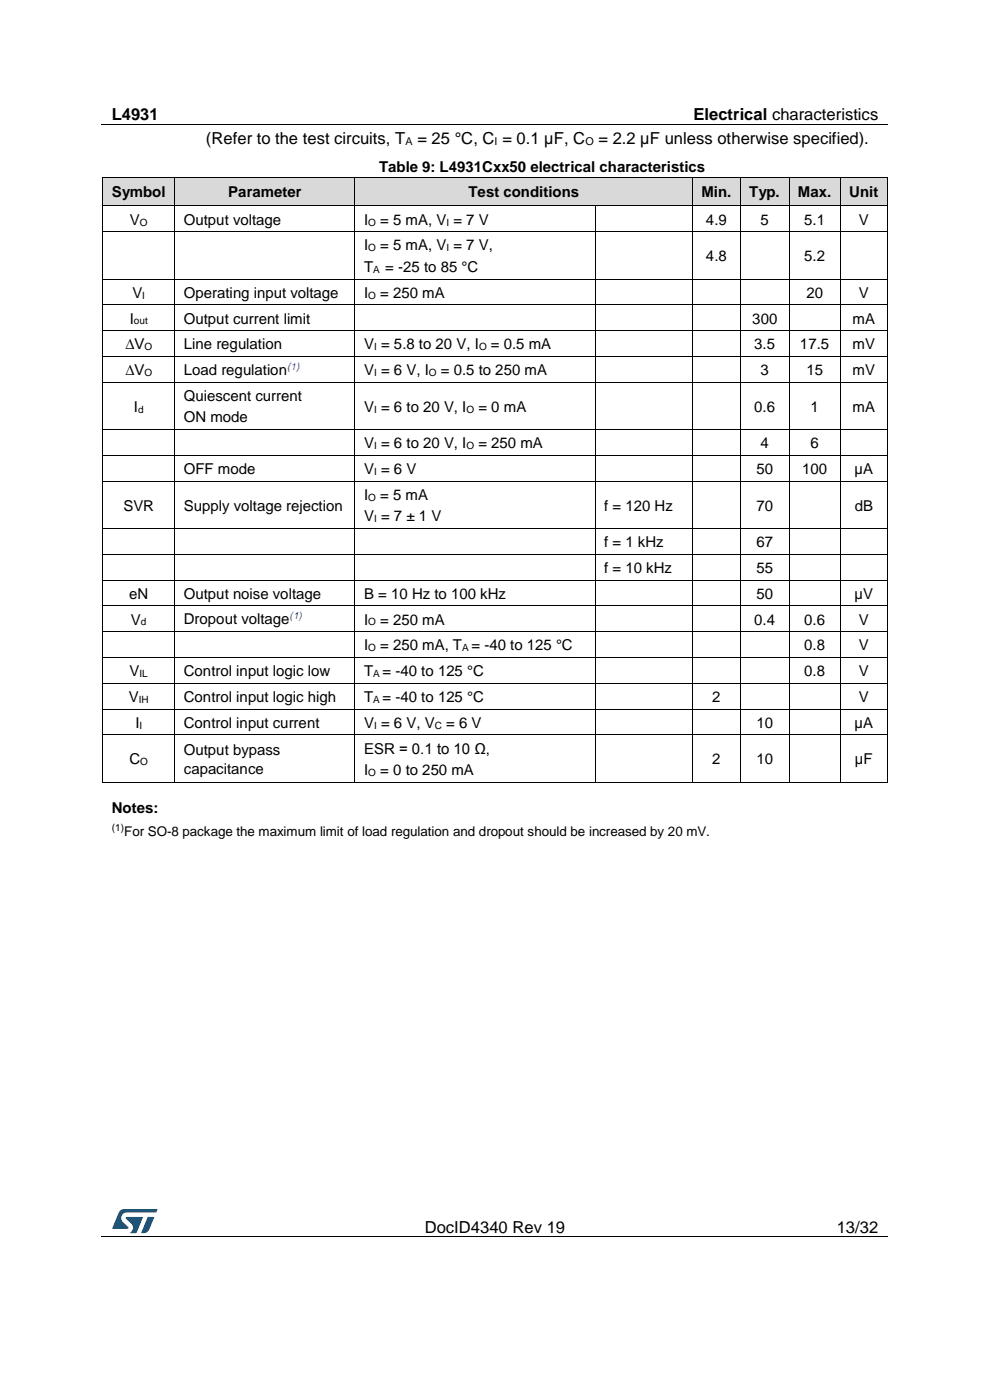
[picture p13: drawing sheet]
<svg xmlns="http://www.w3.org/2000/svg" width="210mm" height="297mm" viewBox="0 0 210 297" stroke-linecap="round" stroke-linejoin="round" font-family="sans-serif">
<defs><g id="words">
<g font-size="3.5">
<text x="23.7" y="25.5">L4931</text>
<text x="147.1" y="25.5">Electrical characteristics</text>
<text x="43.7" y="30.6">(Refer to the test circuits, T</text>
<text x="88.5" y="30.6">= 25 °C, C = 0.1 µF, C</text>
<text x="126.9" y="30.6">= 2.2 µF unless otherwise specified).</text>
<text x="90.1" y="261.5">DocID4340 Rev 19</text>
<text x="177.5" y="261.5">13/32</text>
</g>
<g font-size="3.2">
<text x="23.7" y="41.7">Symbol</text>
<text x="48.4" y="41.7">Parameter</text>
<text x="80.4" y="36.4">Table 9: L4931Cxx50 electrical characteristics</text>
<text x="99.4" y="41.7">Test conditions</text>
<text x="148.8" y="41.7">Min.</text>
<text x="159" y="41.7">Typ.</text>
<text x="169.3" y="41.7">Max.</text>
<text x="180.2" y="41.7">Unit</text>
<text x="27.6" y="47.7">V</text>
<text x="39" y="47.7">Output voltage</text>
<text x="77.2" y="47.7">I</text>
<text x="80.7" y="47.7">= 5 mA, V = 7 V</text>
<text x="149.8" y="47.7">4.9</text>
<text x="161.3" y="47.7">5</text>
<text x="170.6" y="47.7">5.1</text>
<text x="182.2" y="47.7">V</text>
<text x="77.2" y="53.1">I</text>
<text x="80.7" y="53.1">= 5 mA, V = 7 V,</text>
<text x="77.2" y="57.7">T</text>
<text x="81.7" y="57.7">= -25 to 85 °C</text>
<text x="149.8" y="55.4">4.8</text>
<text x="170.6" y="55.4">5.2</text>
<text x="28.1" y="63.2">V</text>
<text x="39" y="63.2">Operating input voltage</text>
<text x="77.2" y="63.2">I</text>
<text x="80.7" y="63.2">= 250 mA</text>
<text x="171.1" y="63.2">20</text>
<text x="182.2" y="63.2">V</text>
<text x="27.5" y="68.7">I</text>
<text x="39" y="68.7">Output current limit</text>
<text x="159.6" y="68.7">300</text>
<text x="180.8" y="68.7">mA</text>
<text x="26.6" y="74.1">∆V</text>
<text x="39" y="74.1">Line regulation</text>
<text x="77.2" y="74.1">V = 5.8 to 20 V, I</text>
<text x="104.1" y="74.1">= 0.5 mA</text>
<text x="160" y="74.1">3.5</text>
<text x="169.7" y="74.1">17.5</text>
<text x="180.8" y="74.1">mV</text>
<text x="26.6" y="79.6">∆V</text>
<text x="39" y="79.6">Load regulation</text>
<text x="77.2" y="79.6">V = 6 V, I</text>
<text x="93.5" y="79.6">= 0.5 to 250 mA</text>
<text x="161.3" y="79.6">3</text>
<text x="171.1" y="79.6">15</text>
<text x="180.8" y="79.6">mV</text>
<text x="28.4" y="87.4">I</text>
<text x="39" y="85.1">Quiescent current</text>
<text x="39" y="89.6">ON mode</text>
<text x="77.2" y="87.4">V = 6 to 20 V, I</text>
<text x="101.5" y="87.4">= 0 mA</text>
<text x="160" y="87.4">0.6</text>
<text x="171.9" y="87.4">1</text>
<text x="180.8" y="87.4">mA</text>
<text x="77.2" y="95.1">V = 6 to 20 V, I</text>
<text x="101.5" y="95.1">= 250 mA</text>
<text x="161.3" y="95.1">4</text>
<text x="171.9" y="95.1">6</text>
<text x="39" y="100.6">OFF mode</text>
<text x="77.2" y="100.6">V = 6 V</text>
<text x="160.5" y="100.6">50</text>
<text x="170.2" y="100.6">100</text>
<text x="181.3" y="100.6">µA</text>
<text x="77.2" y="106.1">I</text>
<text x="80.7" y="106.1">= 5 mA</text>
<text x="26.2" y="108.3">SVR</text>
<text x="39" y="108.3">Supply voltage rejection</text>
<text x="77.2" y="110.6">V = 7 ± 1 V</text>
<text x="128.2" y="108.3">f = 120 Hz</text>
<text x="160.5" y="108.3">70</text>
<text x="181.3" y="108.3">dB</text>
<text x="128.2" y="116.1">f = 1 kHz</text>
<text x="160.5" y="116.1">67</text>
<text x="128.2" y="121.6">f = 10 kHz</text>
<text x="160.5" y="121.6">55</text>
<text x="27.4" y="127.1">eN</text>
<text x="39" y="127.1">Output noise voltage</text>
<text x="77.2" y="127.1">B = 10 Hz to 100 kHz</text>
<text x="160.5" y="127.1">50</text>
<text x="181.3" y="127.1">µV</text>
<text x="27.8" y="132.5">V</text>
<text x="39" y="132.5">Dropout voltage</text>
<text x="77.2" y="132.5">I</text>
<text x="77.2" y="138">I</text>
<text x="80.7" y="132.5">= 250 mA</text>
<text x="80.7" y="138">= 250 mA, T = -40 to 125 °C</text>
<text x="160" y="132.5">0.4</text>
<text x="170.6" y="132.5">0.6</text>
<text x="170.6" y="138">0.8</text>
<text x="182.2" y="132.5">V</text>
<text x="182.2" y="138">V</text>
<text x="27.5" y="143.5">V</text>
<text x="39" y="143.5">Control input logic low</text>
<text x="77.2" y="143.5">T = -40 to 125 °C</text>
<text x="170.6" y="143.5">0.8</text>
<text x="182.2" y="143.5">V</text>
<text x="27.3" y="148.9">V</text>
<text x="39" y="148.9">Control input logic high</text>
<text x="77.2" y="148.9">T = -40 to 125 °C</text>
<text x="151.1" y="148.9">2</text>
<text x="182.2" y="148.9">V</text>
<text x="28.7" y="154.4">I</text>
<text x="39" y="154.4">Control input current</text>
<text x="77.2" y="154.4">V = 6 V, V</text>
<text x="94.6" y="154.4">= 6 V</text>
<text x="160.5" y="154.4">10</text>
<text x="181.3" y="154.4">µA</text>
<text x="39" y="160.2">Output bypass</text>
<text x="77.2" y="159.9">ESR = 0.1 to 10 Ω,</text>
<text x="27.5" y="162.2">C</text>
<text x="39" y="164.1">capacitance</text>
<text x="77.2" y="164.4">I</text>
<text x="80.7" y="164.4">= 0 to 250 mA</text>
<text x="151.1" y="162.2">2</text>
<text x="160.5" y="162.2">10</text>
<text x="181.4" y="162.2">µF</text>
<text x="23.7" y="172.5">Notes:</text>
</g>
<text font-size="2.8" x="26.3" y="177.3">For SO-8 package the maximum limit of load regulation and dropout should be increased by 20 mV.</text>
<g font-size="2.3">
<text x="86" y="30.8">A</text>
<text x="104.9" y="30.8">I</text>
<text x="124.2" y="30.8">O</text>
</g>
<g font-size="2.1">
<text x="29.7" y="47.8">O</text>
<text x="78.1" y="47.8">O</text>
<text x="94.7" y="47.8">I</text>
<text x="78.1" y="53.3">O</text>
<text x="94.7" y="53.3">I</text>
<text x="79.1" y="57.9">A</text>
<text x="30.2" y="63.4">I</text>
<text x="78.1" y="63.4">O</text>
<text x="28.4" y="68.8">out</text>
<text x="30.7" y="74.3">O</text>
<text x="79.4" y="74.3">I</text>
<text x="101.6" y="74.3">O</text>
<text x="30.7" y="79.8">O</text>
<text x="79.4" y="79.8">I</text>
<text x="91" y="79.8">O</text>
<text x="29.3" y="87.6">d</text>
<text x="79.4" y="87.6">I</text>
<text x="99" y="87.6">O</text>
<text x="79.4" y="95.3">I</text>
<text x="99" y="95.3">O</text>
<text x="79.4" y="100.8">I</text>
<text x="78.1" y="106.2">O</text>
<text x="79.4" y="110.8">I</text>
<text x="29.9" y="132.7">d</text>
<text x="78.1" y="132.7">O</text>
<text x="29.6" y="143.7">IL</text>
<text x="78.1" y="138.2">O</text>
<text x="79.1" y="143.7">A</text>
<text x="98" y="138.2">A</text>
<text x="29.4" y="149.1">IH</text>
<text x="79.1" y="149.1">A</text>
<text x="29.6" y="154.6">I</text>
<text x="79.4" y="154.6">I</text>
<text x="92.3" y="154.6">C</text>
<text x="29.8" y="162.3">O</text>
<text x="78.1" y="164.6">O</text>
<text x="23.7" y="176.2">(1)</text>
</g>
<g font-size="2.1" fill="#00f">
<text x="60.9" y="78.5">(1)</text>
<text x="61.4" y="131.4">(1)</text>
</g>
</g></defs>
<path d="M21.5 26.5h166.8M21.5 262.4h166.8" fill="none" stroke="#000" stroke-width=".21"/>
<g fill="#000">
<path d="M104.6 26.4h.2v.1h-.2z" fill-rule="evenodd"/>
<path d="M61.6 262.3h.1v.2h-.1z" fill-rule="evenodd"/>
<path d="M148 262.3h.2v.2h-.2z" fill-rule="evenodd"/>
</g>
<g fill="#005288">
<path d="M25.4 256.9l.6-.4h.4l7 .1-.3 .6h-6.2a1.26 1.26 0 0 0-1.2 1.1 1.26 1.26 0 0 0 .8 1.4l.7 .6v.3l-3.4 .1z"/>
<path d="M31.4 258.2l1.3 .1-1 2.5a1.32 1.32 0 0 1-1.7 .7z"/>
<path d="M26.7 258.2l3.6 .1-1.4 3.3h-1.4a1.35 1.35 0 0 0 .7-1.2 1.35 1.35 0 0 0-.8-1.2l-.7-.6z"/>
</g>
<g fill="#d9d9d9">
<path d="M21.9 37.6h15.2v6h-15.2z" fill-rule="evenodd"/>
<path d="M23.7 37.6h11.5v6h-11.5z" fill-rule="evenodd"/>
<path d="M37.1 37.6h38.2v6h-38.2z" fill-rule="evenodd"/>
<path d="M39 37.6h34.4v6h-34.4z" fill-rule="evenodd"/>
<path d="M75.4 37.6h71.4v6h-71.4z" fill-rule="evenodd"/>
<path d="M77.2 37.6h67.8v6h-67.8z" fill-rule="evenodd"/>
<path d="M146.9 37.6h10.1v6h-10.1z" fill-rule="evenodd"/>
<path d="M148.8 37.6h6.3v6h-6.3z" fill-rule="evenodd"/>
<path d="M157.1 37.6h10.2v6h-10.2z" fill-rule="evenodd"/>
<path d="M159 37.6h6.5v6h-6.5z" fill-rule="evenodd"/>
<path d="M167.4 37.6h10.9v6h-10.9z" fill-rule="evenodd"/>
<path d="M169.3 37.6h7.1v6h-7.1z" fill-rule="evenodd"/>
<path d="M178.3 37.6h9.9v6h-9.9z" fill-rule="evenodd"/>
<path d="M180.2 37.6h6.2v6h-6.2z" fill-rule="evenodd"/>
</g>
<g fill="#000">
<path d="M21.7 37.5l.1 .1z" fill-rule="evenodd"/>
<path d="M21.7 37.5l.1 .1z" fill-rule="evenodd"/>
<path d="M37 37.5l.1 .1z" fill-rule="evenodd"/>
<path d="M75.2 37.5l.1 .1z" fill-rule="evenodd"/>
<path d="M146.8 37.5l.1 .1z" fill-rule="evenodd"/>
<path d="M157 37.5v.1z" fill-rule="evenodd"/>
<path d="M167.3 37.5l.1 .1z" fill-rule="evenodd"/>
<path d="M178.2 37.5l.1 .1z" fill-rule="evenodd"/>
<path d="M188.2 37.5l.1 .1z" fill-rule="evenodd"/>
<path d="M188.2 37.5l.1 .1z" fill-rule="evenodd"/>
<path d="M21.7 43.6h.2v.2h-.2z" fill-rule="evenodd"/>
<path d="M21.7 43.6h.2v.2h-.2z" fill-rule="evenodd"/>
<path d="M21.7 49.1h.2v.1h-.2z" fill-rule="evenodd"/>
<path d="M21.7 59.1h.2v.2h-.2z" fill-rule="evenodd"/>
<path d="M21.9 43.6h.1v.2h-.1z" fill-rule="evenodd"/>
<path d="M37 43.6h.2v.2h-.2z" fill-rule="evenodd"/>
<path d="M37 49.1h.2v.1h-.2z" fill-rule="evenodd"/>
<path d="M37 59.1h.2v.2h-.2z" fill-rule="evenodd"/>
<path d="M37.2 43.6h.1v.2h-.1z" fill-rule="evenodd"/>
<path d="M75.2 43.6h.2v.2h-.2z" fill-rule="evenodd"/>
<path d="M75.2 49.1h.2v.1h-.2z" fill-rule="evenodd"/>
<path d="M75.2 59.1h.2v.2h-.2z" fill-rule="evenodd"/>
<path d="M75.4 43.6h.1v.2h-.1z" fill-rule="evenodd"/>
<path d="M126.2 43.6h.1v.2h-.1z" fill-rule="evenodd"/>
<path d="M126.2 49.1h.1v.1h-.1z" fill-rule="evenodd"/>
<path d="M126.2 59.1h.1v.2h-.1z" fill-rule="evenodd"/>
<path d="M146.8 43.6h.1v.2h-.1z" fill-rule="evenodd"/>
<path d="M146.8 49.1h.1v.1h-.1z" fill-rule="evenodd"/>
<path d="M146.8 59.1h.1v.2h-.1z" fill-rule="evenodd"/>
<path d="M146.9 43.6h.2v.2h-.2z" fill-rule="evenodd"/>
<path d="M156.9 43.6h.2v.2h-.2z" fill-rule="evenodd"/>
<path d="M156.9 49.1h.2v.1h-.2z" fill-rule="evenodd"/>
<path d="M156.9 59.1h.2v.2h-.2z" fill-rule="evenodd"/>
<path d="M157.1 43.6h.2v.2h-.2z" fill-rule="evenodd"/>
<path d="M167.3 43.6h.2v.2h-.2z" fill-rule="evenodd"/>
<path d="M167.3 49.1h.2v.1h-.2z" fill-rule="evenodd"/>
<path d="M167.3 59.1h.2v.2h-.2z" fill-rule="evenodd"/>
<path d="M167.5 43.6h.1v.2h-.1z" fill-rule="evenodd"/>
<path d="M178.2 43.6h.2v.2h-.2z" fill-rule="evenodd"/>
<path d="M178.2 49.1h.2v.1h-.2z" fill-rule="evenodd"/>
<path d="M178.2 59.1h.2v.2h-.2z" fill-rule="evenodd"/>
<path d="M178.4 43.6h.1v.2h-.1z" fill-rule="evenodd"/>
<path d="M188.2 43.6h.1v.2h-.1z" fill-rule="evenodd"/>
<path d="M188.2 43.6h.1v.2h-.1z" fill-rule="evenodd"/>
<path d="M188.2 49.1h.1v.1h-.1z" fill-rule="evenodd"/>
<path d="M188.2 59.1h.1v.2h-.1z" fill-rule="evenodd"/>
<path d="M21.7 64.6h.2v.2h-.2z" fill-rule="evenodd"/>
<path d="M21.7 70.1h.2v.1h-.2z" fill-rule="evenodd"/>
<path d="M21.7 75.5h.2v.2h-.2z" fill-rule="evenodd"/>
<path d="M37 64.6h.2v.2h-.2z" fill-rule="evenodd"/>
<path d="M37 70.1h.2v.1h-.2z" fill-rule="evenodd"/>
<path d="M37 75.5h.2v.2h-.2z" fill-rule="evenodd"/>
<path d="M75.2 64.6h.2v.2h-.2z" fill-rule="evenodd"/>
<path d="M75.2 70.1h.2v.1h-.2z" fill-rule="evenodd"/>
<path d="M75.2 75.5h.2v.2h-.2z" fill-rule="evenodd"/>
<path d="M126.2 64.6h.1v.2h-.1z" fill-rule="evenodd"/>
<path d="M126.2 70.1h.1v.1h-.1z" fill-rule="evenodd"/>
<path d="M126.2 75.5h.1v.2h-.1z" fill-rule="evenodd"/>
<path d="M146.8 64.6h.1v.2h-.1z" fill-rule="evenodd"/>
<path d="M146.8 70.1h.1v.1h-.1z" fill-rule="evenodd"/>
<path d="M146.8 75.5h.1v.2h-.1z" fill-rule="evenodd"/>
<path d="M156.9 64.6h.2v.2h-.2z" fill-rule="evenodd"/>
<path d="M156.9 70.1h.2v.1h-.2z" fill-rule="evenodd"/>
<path d="M156.9 75.5h.2v.2h-.2z" fill-rule="evenodd"/>
<path d="M167.3 64.6h.2v.2h-.2z" fill-rule="evenodd"/>
<path d="M167.3 70.1h.2v.1h-.2z" fill-rule="evenodd"/>
<path d="M167.3 75.5h.2v.2h-.2z" fill-rule="evenodd"/>
<path d="M178.2 64.6h.2v.2h-.2z" fill-rule="evenodd"/>
<path d="M178.2 70.1h.2v.1h-.2z" fill-rule="evenodd"/>
<path d="M178.2 75.5h.2v.2h-.2z" fill-rule="evenodd"/>
<path d="M188.2 64.6h.1v.2h-.1z" fill-rule="evenodd"/>
<path d="M188.2 70.1h.1v.1h-.1z" fill-rule="evenodd"/>
<path d="M188.2 75.5h.1v.2h-.1z" fill-rule="evenodd"/>
<path d="M21.7 81h.2v.2h-.2z" fill-rule="evenodd"/>
<path d="M21.7 91.1h.2v.1h-.2z" fill-rule="evenodd"/>
<path d="M21.7 96.5h.2v.2h-.2z" fill-rule="evenodd"/>
<path d="M37 81h.2v.2h-.2z" fill-rule="evenodd"/>
<path d="M37 91.1h.2v.1h-.2z" fill-rule="evenodd"/>
<path d="M37 96.5h.2v.2h-.2z" fill-rule="evenodd"/>
<path d="M75.2 81h.2v.2h-.2z" fill-rule="evenodd"/>
<path d="M75.2 91.1h.2v.1h-.2z" fill-rule="evenodd"/>
<path d="M75.2 96.5h.2v.2h-.2z" fill-rule="evenodd"/>
<path d="M126.2 81h.1v.2h-.1z" fill-rule="evenodd"/>
<path d="M126.2 91.1h.1v.1h-.1z" fill-rule="evenodd"/>
<path d="M126.2 96.5h.1v.2h-.1z" fill-rule="evenodd"/>
<path d="M146.8 81h.1v.2h-.1z" fill-rule="evenodd"/>
<path d="M146.8 91.1h.1v.1h-.1z" fill-rule="evenodd"/>
<path d="M146.8 96.5h.1v.2h-.1z" fill-rule="evenodd"/>
<path d="M156.9 81h.2v.2h-.2z" fill-rule="evenodd"/>
<path d="M156.9 91.1h.2v.1h-.2z" fill-rule="evenodd"/>
<path d="M156.9 96.5h.2v.2h-.2z" fill-rule="evenodd"/>
<path d="M167.3 81h.2v.2h-.2z" fill-rule="evenodd"/>
<path d="M167.3 91.1h.2v.1h-.2z" fill-rule="evenodd"/>
<path d="M167.3 96.5h.2v.2h-.2z" fill-rule="evenodd"/>
<path d="M178.2 81h.2v.2h-.2z" fill-rule="evenodd"/>
<path d="M178.2 91.1h.2v.1h-.2z" fill-rule="evenodd"/>
<path d="M178.2 96.5h.2v.2h-.2z" fill-rule="evenodd"/>
<path d="M188.2 81h.1v.2h-.1z" fill-rule="evenodd"/>
<path d="M188.2 91.1h.1v.1h-.1z" fill-rule="evenodd"/>
<path d="M188.2 96.5h.1v.2h-.1z" fill-rule="evenodd"/>
<path d="M21.7 102h.2v.2h-.2z" fill-rule="evenodd"/>
<path d="M21.7 112.1h.2v.1h-.2z" fill-rule="evenodd"/>
<path d="M21.7 117.5h.2v.2h-.2z" fill-rule="evenodd"/>
<path d="M37 102h.2v.2h-.2z" fill-rule="evenodd"/>
<path d="M37 112.1h.2v.1h-.2z" fill-rule="evenodd"/>
<path d="M37 117.5h.2v.2h-.2z" fill-rule="evenodd"/>
<path d="M75.2 102h.2v.2h-.2z" fill-rule="evenodd"/>
<path d="M75.2 112.1h.2v.1h-.2z" fill-rule="evenodd"/>
<path d="M75.2 117.5h.2v.2h-.2z" fill-rule="evenodd"/>
<path d="M126.2 102h.1v.2h-.1z" fill-rule="evenodd"/>
<path d="M126.2 112.1h.1v.1h-.1z" fill-rule="evenodd"/>
<path d="M126.2 117.5h.1v.2h-.1z" fill-rule="evenodd"/>
<path d="M146.8 102h.1v.2h-.1z" fill-rule="evenodd"/>
<path d="M146.8 112.1h.1v.1h-.1z" fill-rule="evenodd"/>
<path d="M146.8 117.5h.1v.2h-.1z" fill-rule="evenodd"/>
<path d="M156.9 102h.2v.2h-.2z" fill-rule="evenodd"/>
<path d="M156.9 112.1h.2v.1h-.2z" fill-rule="evenodd"/>
<path d="M156.9 117.5h.2v.2h-.2z" fill-rule="evenodd"/>
<path d="M167.3 102h.2v.2h-.2z" fill-rule="evenodd"/>
<path d="M167.3 112.1h.2v.1h-.2z" fill-rule="evenodd"/>
<path d="M167.3 117.5h.2v.2h-.2z" fill-rule="evenodd"/>
<path d="M178.2 102h.2v.2h-.2z" fill-rule="evenodd"/>
<path d="M178.2 112.1h.2v.1h-.2z" fill-rule="evenodd"/>
<path d="M178.2 117.5h.2v.2h-.2z" fill-rule="evenodd"/>
<path d="M188.2 102h.1v.2h-.1z" fill-rule="evenodd"/>
<path d="M188.2 112.1h.1v.1h-.1z" fill-rule="evenodd"/>
<path d="M188.2 117.5h.1v.2h-.1z" fill-rule="evenodd"/>
<path d="M21.7 123h.2v.2h-.2z" fill-rule="evenodd"/>
<path d="M21.7 128.5h.2v.1h-.2z" fill-rule="evenodd"/>
<path d="M21.7 133.9h.2v.2h-.2z" fill-rule="evenodd"/>
<path d="M21.7 139.4h.2v.1h-.2z" fill-rule="evenodd"/>
<path d="M37 123h.2v.2h-.2z" fill-rule="evenodd"/>
<path d="M37 128.5h.2v.1h-.2z" fill-rule="evenodd"/>
<path d="M37 133.9h.2v.2h-.2z" fill-rule="evenodd"/>
<path d="M37 139.4h.2v.1h-.2z" fill-rule="evenodd"/>
<path d="M75.2 123h.2v.2h-.2z" fill-rule="evenodd"/>
<path d="M75.2 128.5h.2v.1h-.2z" fill-rule="evenodd"/>
<path d="M75.2 133.9h.2v.2h-.2z" fill-rule="evenodd"/>
<path d="M75.2 139.4h.2v.1h-.2z" fill-rule="evenodd"/>
<path d="M126.2 123h.1v.2h-.1z" fill-rule="evenodd"/>
<path d="M126.2 128.5h.1v.1h-.1z" fill-rule="evenodd"/>
<path d="M126.2 133.9h.1v.2h-.1z" fill-rule="evenodd"/>
<path d="M126.2 139.4h.1v.1h-.1z" fill-rule="evenodd"/>
<path d="M146.8 123h.1v.2h-.1z" fill-rule="evenodd"/>
<path d="M146.8 128.5h.1v.1h-.1z" fill-rule="evenodd"/>
<path d="M146.8 133.9h.1v.2h-.1z" fill-rule="evenodd"/>
<path d="M146.8 139.4h.1v.1h-.1z" fill-rule="evenodd"/>
<path d="M156.9 123h.2v.2h-.2z" fill-rule="evenodd"/>
<path d="M156.9 128.5h.2v.1h-.2z" fill-rule="evenodd"/>
<path d="M156.9 133.9h.2v.2h-.2z" fill-rule="evenodd"/>
<path d="M156.9 139.4h.2v.1h-.2z" fill-rule="evenodd"/>
<path d="M167.3 123h.2v.2h-.2z" fill-rule="evenodd"/>
<path d="M167.3 128.5h.2v.1h-.2z" fill-rule="evenodd"/>
<path d="M167.3 133.9h.2v.2h-.2z" fill-rule="evenodd"/>
<path d="M167.3 139.4h.2v.1h-.2z" fill-rule="evenodd"/>
<path d="M178.2 123h.2v.2h-.2z" fill-rule="evenodd"/>
<path d="M178.2 128.5h.2v.1h-.2z" fill-rule="evenodd"/>
<path d="M178.2 133.9h.2v.2h-.2z" fill-rule="evenodd"/>
<path d="M178.2 139.4h.2v.1h-.2z" fill-rule="evenodd"/>
<path d="M188.2 123h.1v.2h-.1z" fill-rule="evenodd"/>
<path d="M188.2 128.5h.1v.1h-.1z" fill-rule="evenodd"/>
<path d="M188.2 133.9h.1v.2h-.1z" fill-rule="evenodd"/>
<path d="M188.2 139.4h.1v.1h-.1z" fill-rule="evenodd"/>
<path d="M21.7 144.9h.2v.2h-.2z" fill-rule="evenodd"/>
<path d="M21.7 150.3h.2v.2h-.2z" fill-rule="evenodd"/>
<path d="M21.7 155.8h.2v.2h-.2z" fill-rule="evenodd"/>
<path d="M37 144.9h.2v.2h-.2z" fill-rule="evenodd"/>
<path d="M37 150.3h.2v.2h-.2z" fill-rule="evenodd"/>
<path d="M37 155.8h.2v.2h-.2z" fill-rule="evenodd"/>
<path d="M75.2 144.9h.2v.2h-.2z" fill-rule="evenodd"/>
<path d="M75.2 150.3h.2v.2h-.2z" fill-rule="evenodd"/>
<path d="M75.2 155.8h.2v.2h-.2z" fill-rule="evenodd"/>
<path d="M126.2 144.9h.1v.2h-.1z" fill-rule="evenodd"/>
<path d="M126.2 150.3h.1v.2h-.1z" fill-rule="evenodd"/>
<path d="M126.2 155.8h.1v.2h-.1z" fill-rule="evenodd"/>
<path d="M146.8 144.9h.1v.2h-.1z" fill-rule="evenodd"/>
<path d="M146.8 150.3h.1v.2h-.1z" fill-rule="evenodd"/>
<path d="M146.8 155.8h.1v.2h-.1z" fill-rule="evenodd"/>
<path d="M156.9 144.9h.2v.2h-.2z" fill-rule="evenodd"/>
<path d="M156.9 150.3h.2v.2h-.2z" fill-rule="evenodd"/>
<path d="M156.9 155.8h.2v.2h-.2z" fill-rule="evenodd"/>
<path d="M167.3 144.9h.2v.2h-.2z" fill-rule="evenodd"/>
<path d="M167.3 150.3h.2v.2h-.2z" fill-rule="evenodd"/>
<path d="M167.3 155.8h.2v.2h-.2z" fill-rule="evenodd"/>
<path d="M178.2 144.9h.2v.2h-.2z" fill-rule="evenodd"/>
<path d="M178.2 150.3h.2v.2h-.2z" fill-rule="evenodd"/>
<path d="M178.2 155.8h.2v.2h-.2z" fill-rule="evenodd"/>
<path d="M188.2 144.9h.1v.2h-.1z" fill-rule="evenodd"/>
<path d="M188.2 150.3h.1v.2h-.1z" fill-rule="evenodd"/>
<path d="M188.2 155.8h.1v.2h-.1z" fill-rule="evenodd"/>
<path d="M21.7 165.9h.2v.2h-.2z" fill-rule="evenodd"/>
<path d="M21.7 165.9h.2v.2h-.2z" fill-rule="evenodd"/>
<path d="M37 165.9h.2v.2h-.2z" fill-rule="evenodd"/>
<path d="M75.2 165.9h.2v.2h-.2z" fill-rule="evenodd"/>
<path d="M126.2 165.9h.1v.2h-.1z" fill-rule="evenodd"/>
<path d="M146.8 165.9h.1v.2h-.1z" fill-rule="evenodd"/>
<path d="M156.9 165.9h.2v.2h-.2z" fill-rule="evenodd"/>
<path d="M167.3 165.9h.2v.2h-.2z" fill-rule="evenodd"/>
<path d="M178.2 165.9h.2v.2h-.2z" fill-rule="evenodd"/>
<path d="M188.2 165.9h.1v.2h-.1z" fill-rule="evenodd"/>
<path d="M188.2 165.9h.1v.2h-.1z" fill-rule="evenodd"/>
</g>
<g fill="none" stroke="#000" stroke-width=".21">
<path d="M21.8 37.6v6M21.8 37.6h15.3M37.1 37.6v6M37.1 37.6h38.1M75.3 37.6v6M75.3 37.6h71.5M146.8 37.6v6M146.9 37.6h10.1M157 37.6v6M157 37.6h10.3M167.4 37.6v6M167.4 37.6h10.8"/>
<path d="M178.3 37.6v6M178.3 37.6h9.9M188.3 37.6v6M21.8 43.8v5.3M21.8 49.2v9.9M21.8 59.3v5.3M21.9 49.2h15.1M21.9 59.2h15.1M22 43.7h15M37.1 43.8v5.3M37.1 49.2v9.9M37.1 59.3v5.3"/>
<path d="M37.2 49.2h38M37.2 59.2h38M37.3 43.7h37.9M75.3 43.8v5.3M75.3 49.2v9.9M75.3 59.3v5.3M75.4 49.2h50.8M75.4 59.2h50.8M75.5 43.7h50.7M126.3 43.8v5.3M126.3 49.2v9.9M126.3 59.3v5.3"/>
<path d="M126.3 43.7h20.5M126.3 49.2h20.5M126.3 59.2h20.5M146.8 43.8v5.3M146.8 49.2v9.9M146.8 59.3v5.3M146.9 49.2h10M146.9 59.2h10M147.1 43.7h9.8M157 43.8v5.3M157 49.2v9.9M157 59.3v5.3"/>
<path d="M157.1 49.2h10.2M157.1 59.2h10.2M157.3 43.7h10M167.4 43.8v5.3M167.4 49.2v9.9M167.4 59.3v5.3M167.5 49.2h10.7M167.5 59.2h10.7M167.6 43.7h10.6M178.3 43.8v5.3M178.3 49.2v9.9M178.3 59.3v5.3"/>
<path d="M178.4 49.2h9.8M178.4 59.2h9.8M178.5 43.7h9.7M188.3 43.8v5.3M188.3 49.2v9.9M188.3 59.3v5.3M21.8 64.8v5.3M21.8 70.2v5.3M21.8 75.7v5.3M21.9 64.7h15.1M21.9 70.2h15.1M21.9 75.6h15.1"/>
<path d="M37.1 64.8v5.3M37.1 70.2v5.3M37.1 75.7v5.3M37.2 64.7h38M37.2 70.2h38M37.2 75.6h38M75.3 64.8v5.3M75.3 70.2v5.3M75.3 75.7v5.3M75.4 64.7h50.8M75.4 70.2h50.8M75.4 75.6h50.8"/>
<path d="M126.3 64.8v5.3M126.3 70.2v5.3M126.3 75.7v5.3M126.3 64.7h20.5M126.3 70.2h20.5M126.3 75.6h20.5M146.8 64.8v5.3M146.8 70.2v5.3M146.8 75.7v5.3M146.9 64.7h10M146.9 70.2h10M146.9 75.6h10"/>
<path d="M157 64.8v5.3M157 70.2v5.3M157 75.7v5.3M157.1 64.7h10.2M157.1 70.2h10.2M157.1 75.6h10.2M167.4 64.8v5.3M167.4 70.2v5.3M167.4 75.7v5.3M167.5 64.7h10.7M167.5 70.2h10.7M167.5 75.6h10.7"/>
<path d="M178.3 64.8v5.3M178.3 70.2v5.3M178.3 75.7v5.3M178.4 64.7h9.8M178.4 70.2h9.8M178.4 75.6h9.8M188.3 64.8v5.3M188.3 70.2v5.3M188.3 75.7v5.3M21.8 81.2v9.9M21.8 91.2v5.3M21.8 96.7v5.3"/>
<path d="M21.9 81.1h15.1M21.9 91.2h15.1M21.9 96.6h15.1M37.1 81.2v9.9M37.1 91.2v5.3M37.1 96.7v5.3M37.2 81.1h38M37.2 91.2h38M37.2 96.6h38M75.3 81.2v9.9M75.3 91.2v5.3M75.3 96.7v5.3"/>
<path d="M75.4 81.1h50.8M75.4 91.2h50.8M75.4 96.6h50.8M126.3 81.2v9.9M126.3 91.2v5.3M126.3 96.7v5.3M126.3 81.1h20.5M126.3 91.2h20.5M126.3 96.6h20.5M146.8 81.2v9.9M146.8 91.2v5.3M146.8 96.7v5.3"/>
<path d="M146.9 81.1h10M146.9 91.2h10M146.9 96.6h10M157 81.2v9.9M157 91.2v5.3M157 96.7v5.3M157.1 81.1h10.2M157.1 91.2h10.2M157.1 96.6h10.2M167.4 81.2v9.9M167.4 91.2v5.3M167.4 96.7v5.3"/>
<path d="M167.5 81.1h10.7M167.5 91.2h10.7M167.5 96.6h10.7M178.3 81.2v9.9M178.3 91.2v5.3M178.3 96.7v5.3M178.4 81.1h9.8M178.4 91.2h9.8M178.4 96.6h9.8M188.3 81.2v9.9M188.3 91.2v5.3M188.3 96.7v5.3"/>
<path d="M21.8 102.2v9.9M21.8 112.2v5.3M21.8 117.7v5.3M21.9 102.1h15.1M21.9 112.2h15.1M21.9 117.6h15.1M37.1 102.2v9.9M37.1 112.2v5.3M37.1 117.7v5.3M37.2 102.1h38M37.2 112.2h38M37.2 117.6h38"/>
<path d="M75.3 102.2v9.9M75.3 112.2v5.3M75.3 117.7v5.3M75.4 102.1h50.8M75.4 112.2h50.8M75.4 117.6h50.8M126.3 102.2v9.9M126.3 112.2v5.3M126.3 117.7v5.3M126.3 102.1h20.5M126.3 112.2h20.5M126.3 117.6h20.5"/>
<path d="M146.8 102.2v9.9M146.8 112.2v5.3M146.8 117.7v5.3M146.9 102.1h10M146.9 112.2h10M146.9 117.6h10M157 102.2v9.9M157 112.2v5.3M157 117.7v5.3M157.1 102.1h10.2M157.1 112.2h10.2M157.1 117.6h10.2"/>
<path d="M167.4 102.2v9.9M167.4 112.2v5.3M167.4 117.7v5.3M167.5 102.1h10.7M167.5 112.2h10.7M167.5 117.6h10.7M178.3 102.2v9.9M178.3 112.2v5.3M178.3 117.7v5.3M178.4 102.1h9.8M178.4 112.2h9.8M178.4 117.6h9.8"/>
<path d="M188.3 102.2v9.9M188.3 112.2v5.3M188.3 117.7v5.3M21.8 123.2v5.3M21.8 128.6v5.3M21.8 134.1v5.3M21.8 139.5v5.4M21.9 123.1h15.1M21.9 128.5h15.1M21.9 134h15.1M21.9 139.5h15.1M37.1 123.2v5.3"/>
<path d="M37.1 128.6v5.3M37.1 134.1v5.3M37.1 139.5v5.4M37.2 123.1h38M37.2 128.5h38M37.2 134h38M37.2 139.5h38M75.3 123.2v5.3M75.3 128.6v5.3M75.3 134.1v5.3M75.3 139.5v5.4M75.4 123.1h50.8"/>
<path d="M75.4 128.5h50.8M75.4 134h50.8M75.4 139.5h50.8M126.3 123.2v5.3M126.3 128.6v5.3M126.3 134.1v5.3M126.3 139.5v5.4M126.3 123.1h20.5M126.3 128.5h20.5M126.3 134h20.5M126.3 139.5h20.5M146.8 123.2v5.3"/>
<path d="M146.8 128.6v5.3M146.8 134.1v5.3M146.8 139.5v5.4M146.9 123.1h10M146.9 128.5h10M146.9 134h10M146.9 139.5h10M157 123.2v5.3M157 128.6v5.3M157 134.1v5.3M157 139.5v5.4M157.1 123.1h10.2"/>
<path d="M157.1 128.5h10.2M157.1 134h10.2M157.1 139.5h10.2M167.4 123.2v5.3M167.4 128.6v5.3M167.4 134.1v5.3M167.4 139.5v5.4M167.5 123.1h10.7M167.5 128.5h10.7M167.5 134h10.7M167.5 139.5h10.7M178.3 123.2v5.3"/>
<path d="M178.3 128.6v5.3M178.3 134.1v5.3M178.3 139.5v5.4M178.4 123.1h9.8M178.4 128.5h9.8M178.4 134h9.8M178.4 139.5h9.8M188.3 123.2v5.3M188.3 128.6v5.3M188.3 134.1v5.3M188.3 139.5v5.4M21.8 145.1v5.2"/>
<path d="M21.8 150.5v5.3M21.8 156v9.9M21.9 145h15.1M21.9 150.4h15.1M21.9 155.9h15.1M37.1 145.1v5.2M37.1 150.5v5.3M37.1 156v9.9M37.2 145h38M37.2 150.4h38M37.2 155.9h38M75.3 145.1v5.2"/>
<path d="M75.3 150.5v5.3M75.3 156v9.9M75.4 145h50.8M75.4 150.4h50.8M75.4 155.9h50.8M126.3 145.1v5.2M126.3 150.5v5.3M126.3 156v9.9M126.3 145h20.5M126.3 150.4h20.5M126.3 155.9h20.5M146.8 145.1v5.2"/>
<path d="M146.8 150.5v5.3M146.8 156v9.9M146.9 145h10M146.9 150.4h10M146.9 155.9h10M157 145.1v5.2M157 150.5v5.3M157 156v9.9M157.1 145h10.2M157.1 150.4h10.2M157.1 155.9h10.2M167.4 145.1v5.2"/>
<path d="M167.4 150.5v5.3M167.4 156v9.9M167.5 145h10.7M167.5 150.4h10.7M167.5 155.9h10.7M178.3 145.1v5.2M178.3 150.5v5.3M178.3 156v9.9M178.4 145h9.8M178.4 150.4h9.8M178.4 155.9h9.8M188.3 145.1v5.2"/>
<path d="M188.3 150.5v5.3M188.3 156v9.9M21.9 166h15.1M37.2 166h38M75.4 166h50.8M126.3 166h20.5M146.9 166h10M157.1 166h10.2M167.5 166h10.7M178.4 166h9.8"/>
</g>
<use href="#words"/>
</svg>
